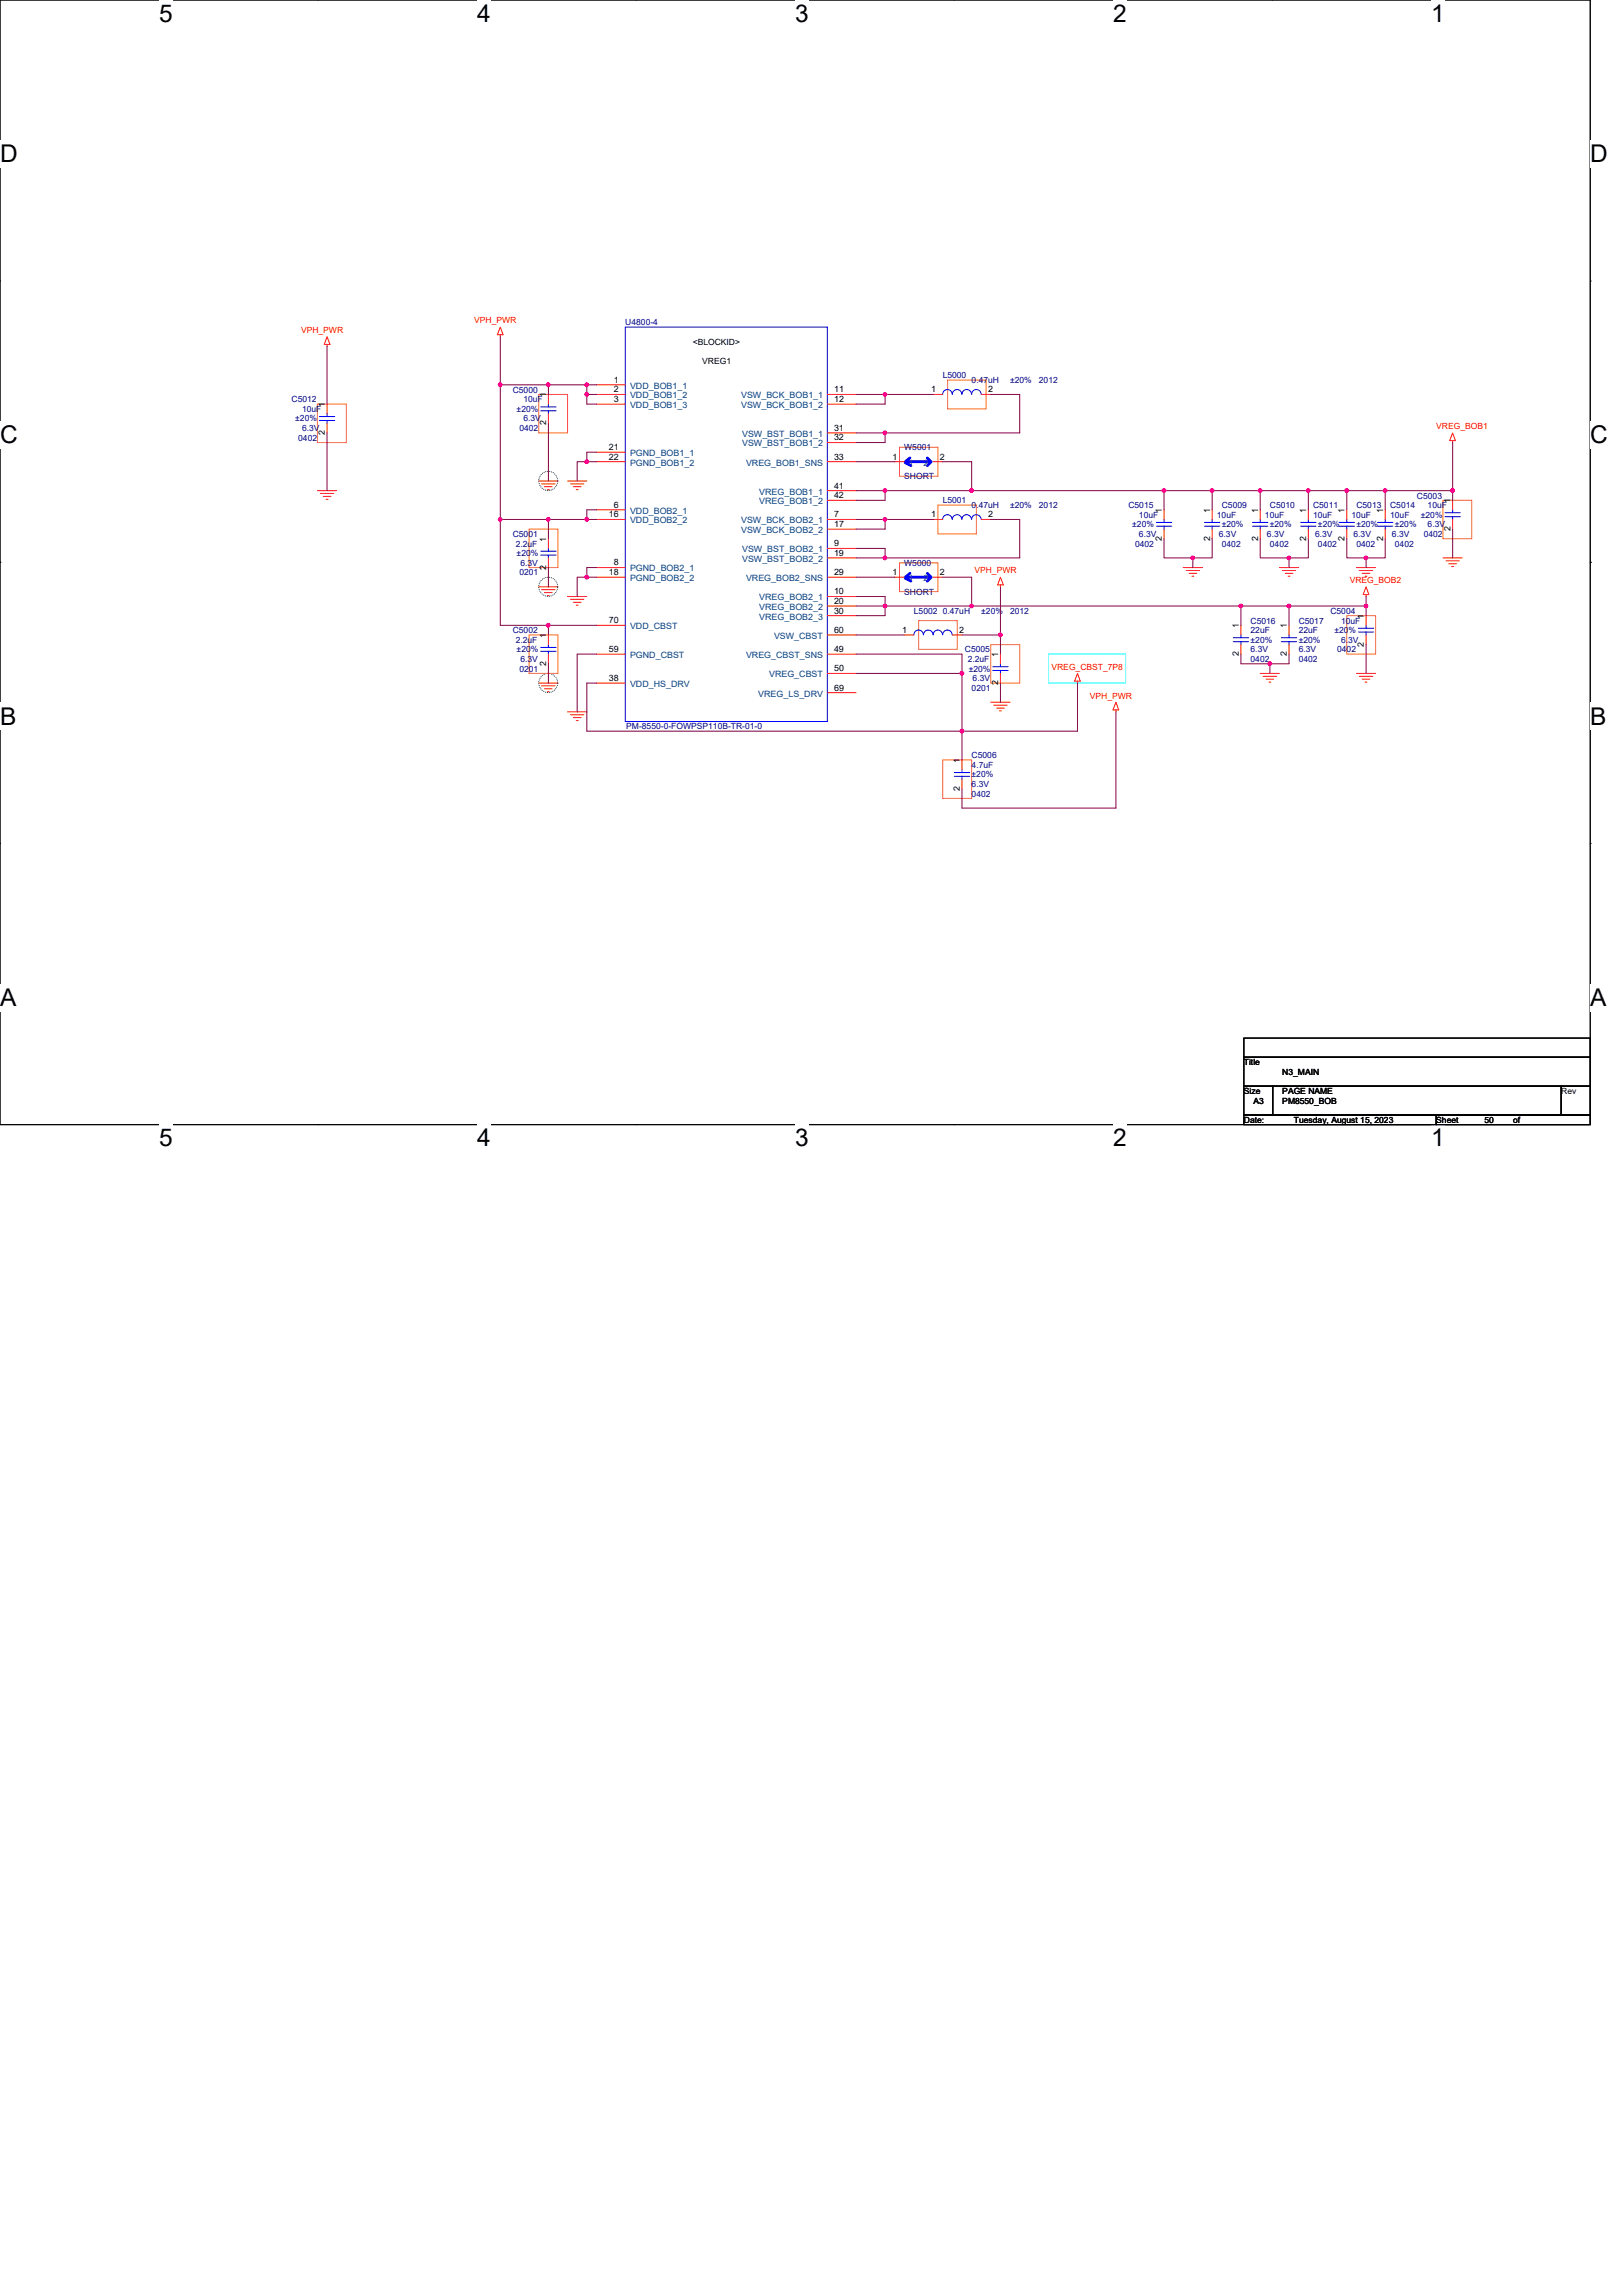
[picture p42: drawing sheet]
<svg xmlns="http://www.w3.org/2000/svg" width="210mm" height="297mm" viewBox="0 0 210 297" stroke-linecap="round" stroke-linejoin="round" font-family="sans-serif">
<defs><g id="words">
<g font-size="3.2">
<text x="20.6" y="2.8">5</text>
<text x="61.7" y="2.8">4</text>
<text x="102.9" y="2.8">3</text>
<text x="144" y="2.8">2</text>
<text x="185.2" y="2.8">1</text>
<text x="0" y="21">D</text>
<text x="205.7" y="21">D</text>
<text x="0" y="57.4">C</text>
<text x="205.7" y="57.4">C</text>
<text x="0" y="93.7">B</text>
<text x="205.7" y="93.7">B</text>
<text x="0" y="130.1">A</text>
<text x="205.7" y="130.1">A</text>
<text x="20.6" y="148.3">5</text>
<text x="61.7" y="148.3">4</text>
<text x="102.9" y="148.3">3</text>
<text x="144" y="148.3">2</text>
<text x="185.2" y="148.3">1</text>
</g>
<g font-size="1.1" fill="#f00">
<text x="61.4" y="41.8">VPH_PWR</text>
<text x="38.9" y="43.1">VPH_PWR</text>
<text x="185.8" y="55.5">VREG_BOB1</text>
<text x="126.1" y="74.2">VPH_PWR</text>
<text x="174.6" y="75.4">VREG_BOB2</text>
<text x="136" y="86.6">VREG_CBST_7P8</text>
<text x="141" y="90.4">VPH_PWR</text>
</g>
<g font-size="1.1" fill="#000080">
<text x="80.9" y="42.1">U4800-4</text>
<text x="37.7" y="52">C5012</text>
<text x="39.1" y="53.3">10uF</text>
<text x="66.3" y="50.8">C5000</text>
<text x="66.8" y="53.3">±20%</text>
<text x="67.7" y="52">10uF</text>
<text x="122" y="48.9">L5000</text>
<text x="125.7" y="49.6">0.47uH</text>
<text x="130.7" y="49.6">±20%</text>
<text x="134.4" y="49.6">2012</text>
<text x="38.2" y="54.5">±20%</text>
<text x="38.6" y="57">0402</text>
<text x="39.1" y="55.8">6.3V</text>
<text x="67.2" y="55.8">0402</text>
<text x="67.7" y="54.5">6.3V</text>
<text x="117" y="58.3">W5001</text>
<text x="117" y="62">SHORT</text>
<text x="122" y="65.1">L5001</text>
<text x="125.7" y="65.7">0.47uH</text>
<text x="130.7" y="65.7">±20%</text>
<text x="134.4" y="65.7">2012</text>
<text x="146" y="65.7">C5015</text>
<text x="158.1" y="65.7">C5009</text>
<text x="164.3" y="65.7">C5010</text>
<text x="169.9" y="65.7">C5011</text>
<text x="175.5" y="65.7">C5013</text>
<text x="179.9" y="65.7">C5014</text>
<text x="183.3" y="64.5">C5003</text>
<text x="184.7" y="65.7">10uF</text>
<text x="66.3" y="69.5">C5001</text>
<text x="66.7" y="70.7">2.2uF</text>
<text x="66.8" y="72">±20%</text>
<text x="146.5" y="68.2">±20%</text>
<text x="146.9" y="70.7">0402</text>
<text x="147.4" y="67">10uF</text>
<text x="147.4" y="69.5">6.3V</text>
<text x="157.4" y="67">10uF</text>
<text x="157.7" y="69.5">6.3V</text>
<text x="158.1" y="70.7">0402</text>
<text x="158.1" y="68.2">±20%</text>
<text x="163.7" y="67">10uF</text>
<text x="163.9" y="69.5">6.3V</text>
<text x="164.3" y="70.7">0402</text>
<text x="164.3" y="68.2">±20%</text>
<text x="169.9" y="67">10uF</text>
<text x="170.1" y="69.5">6.3V</text>
<text x="170.5" y="70.7">0402</text>
<text x="170.5" y="68.2">±20%</text>
<text x="174.9" y="67">10uF</text>
<text x="175.1" y="69.5">6.3V</text>
<text x="175.5" y="70.7">0402</text>
<text x="175.5" y="68.2">±20%</text>
<text x="179.9" y="67">10uF</text>
<text x="180.1" y="69.5">6.3V</text>
<text x="180.5" y="70.7">0402</text>
<text x="180.5" y="68.2">±20%</text>
<text x="183.8" y="67">±20%</text>
<text x="184.2" y="69.5">0402</text>
<text x="184.7" y="68.2">6.3V</text>
<text x="67.2" y="74.4">0201</text>
<text x="67.3" y="73.2">6.3V</text>
<text x="117" y="73.2">W5000</text>
<text x="117" y="76.9">SHORT</text>
<text x="66.3" y="81.9">C5002</text>
<text x="66.7" y="83.2">2.2uF</text>
<text x="118.2" y="79.4">L5002 0.47uH</text>
<text x="127" y="79.4">±20%</text>
<text x="130.7" y="79.4">2012</text>
<text x="161.8" y="80.7">C5016</text>
<text x="161.8" y="81.9">22uF</text>
<text x="161.8" y="83.2">±20%</text>
<text x="168" y="80.7">C5017</text>
<text x="168" y="81.9">22uF</text>
<text x="168" y="83.2">±20%</text>
<text x="172.1" y="79.4">C5004</text>
<text x="172.6" y="81.9">±20%</text>
<text x="173.5" y="80.7">10uF</text>
<text x="173.5" y="83.2">6.3V</text>
<text x="66.8" y="84.4">±20%</text>
<text x="67.2" y="86.9">0201</text>
<text x="67.3" y="85.6">6.3V</text>
<text x="124.8" y="84.4">C5005</text>
<text x="125.2" y="85.6">2.2uF</text>
<text x="125.3" y="86.9">±20%</text>
<text x="125.7" y="89.4">0201</text>
<text x="125.8" y="88.1">6.3V</text>
<text x="161.8" y="85.6">0402</text>
<text x="161.8" y="84.4">6.3V</text>
<text x="168" y="85.6">0402</text>
<text x="168" y="84.4">6.3V</text>
<text x="173" y="84.4">0402</text>
<text x="81" y="94.4">PM-8550-0-FOWPSP110B-TR-01-0</text>
<text x="125.7" y="98.1">C5006</text>
<text x="125.7" y="99.3">4.7uF</text>
<text x="125.7" y="101.8">6.3V</text>
<text x="125.7" y="100.6">±20%</text>
<text x="125.7" y="103.1">0402</text>
</g>
<g font-size="1.1">
<text x="89.6" y="44.6">&lt;BLOCKID&gt;</text>
<text x="90.8" y="47.1">VREG1</text>
<text x="42" y="52.6" transform="rotate(-90 42 52.6)">1</text>
<text x="70.7" y="51.4" transform="rotate(-90 70.7 51.4)">1</text>
<text x="79.4" y="49.5">1</text>
<text x="79.4" y="50.8">2</text>
<text x="79.4" y="52">3</text>
<text x="107.9" y="50.8">11</text>
<text x="107.9" y="52">12</text>
<text x="120.5" y="50.8">1</text>
<text x="127.8" y="50.8">2</text>
<text x="42" y="56.3" transform="rotate(-90 42 56.3)">2</text>
<text x="70.7" y="55" transform="rotate(-90 70.7 55)">2</text>
<text x="78.8" y="58.2">21</text>
<text x="78.8" y="59.5">22</text>
<text x="107.9" y="59.5">33</text>
<text x="107.9" y="55.7">31</text>
<text x="107.9" y="57">32</text>
<text x="115.5" y="59.5">1</text>
<text x="121.6" y="59.5">2</text>
<text x="79.4" y="65.7">6</text>
<text x="107.9" y="63.2">41</text>
<text x="107.9" y="64.5">42</text>
<text x="187.7" y="65.1" transform="rotate(-90 187.7 65.1)">1</text>
<text x="70.7" y="70.1" transform="rotate(-90 70.7 70.1)">1</text>
<text x="78.8" y="66.9">16</text>
<text x="107.9" y="70.7">9</text>
<text x="107.9" y="71.9">19</text>
<text x="107.9" y="66.9">7</text>
<text x="107.9" y="68.2">17</text>
<text x="120.5" y="66.9">1</text>
<text x="127.8" y="66.9">2</text>
<text x="150.3" y="70" transform="rotate(-90 150.3 70)">2</text>
<text x="150.3" y="66.3" transform="rotate(-90 150.3 66.3)">1</text>
<text x="156.5" y="70" transform="rotate(-90 156.5 70)">2</text>
<text x="156.5" y="66.3" transform="rotate(-90 156.5 66.3)">1</text>
<text x="162.8" y="70" transform="rotate(-90 162.8 70)">2</text>
<text x="162.8" y="66.3" transform="rotate(-90 162.8 66.3)">1</text>
<text x="169" y="70" transform="rotate(-90 169 70)">2</text>
<text x="169" y="66.3" transform="rotate(-90 169 66.3)">1</text>
<text x="174" y="70" transform="rotate(-90 174 70)">2</text>
<text x="174" y="66.3" transform="rotate(-90 174 66.3)">1</text>
<text x="178.9" y="70" transform="rotate(-90 178.9 70)">2</text>
<text x="178.9" y="66.3" transform="rotate(-90 178.9 66.3)">1</text>
<text x="187.7" y="68.7" transform="rotate(-90 187.7 68.7)">2</text>
<text x="70.7" y="73.7" transform="rotate(-90 70.7 73.7)">2</text>
<text x="78.8" y="74.4">18</text>
<text x="79.4" y="73.2">8</text>
<text x="107.9" y="76.9">10</text>
<text x="107.9" y="74.4">29</text>
<text x="115.5" y="74.4">1</text>
<text x="121.6" y="74.4">2</text>
<text x="70.7" y="82.5" transform="rotate(-90 70.7 82.5)">1</text>
<text x="78.8" y="80.6">70</text>
<text x="107.9" y="78.1">20</text>
<text x="107.9" y="79.4">30</text>
<text x="107.9" y="81.9">60</text>
<text x="116.7" y="81.9">1</text>
<text x="124.1" y="81.9">2</text>
<text x="160.3" y="81.3" transform="rotate(-90 160.3 81.3)">1</text>
<text x="166.5" y="81.3" transform="rotate(-90 166.5 81.3)">1</text>
<text x="176.5" y="83.7" transform="rotate(-90 176.5 83.7)">2</text>
<text x="176.5" y="80" transform="rotate(-90 176.5 80)">1</text>
<text x="70.7" y="86.1" transform="rotate(-90 70.7 86.1)">2</text>
<text x="78.8" y="84.3">59</text>
<text x="78.8" y="88.1">38</text>
<text x="107.9" y="84.3">49</text>
<text x="107.9" y="86.8">50</text>
<text x="107.9" y="89.3">69</text>
<text x="129.2" y="88.6" transform="rotate(-90 129.2 88.6)">2</text>
<text x="129.2" y="85" transform="rotate(-90 129.2 85)">1</text>
<text x="160.3" y="84.9" transform="rotate(-90 160.3 84.9)">2</text>
<text x="166.5" y="84.9" transform="rotate(-90 166.5 84.9)">2</text>
<text x="124.2" y="98.7" transform="rotate(-90 124.2 98.7)">1</text>
<text x="124.2" y="102.3" transform="rotate(-90 124.2 102.3)">2</text>
<text x="160.9" y="137.8">Title</text>
<text x="160.9" y="141.5">Size</text>
<text x="162.2" y="142.8">A3</text>
<text x="165.9" y="141.5">PAGE NAME</text>
<text x="165.9" y="142.8">PM8550_BOB</text>
<text x="165.9" y="139">N3_MAIN</text>
<text x="202" y="141.5">Rev</text>
<text x="160.9" y="145.3">Date:</text>
<text x="167.4" y="145.3">Tuesday, August 15, 2023</text>
<text x="185.8" y="145.3">Sheet</text>
<text x="192" y="145.3">50</text>
<text x="195.8" y="145.3">of</text>
</g>
<g font-size="1.1" fill="#004080">
<text x="81.5" y="50.3">VDD_BOB1_1</text>
<text x="81.5" y="51.5">VDD_BOB1_2</text>
<text x="81.5" y="52.8">VDD_BOB1_3</text>
<text x="95.9" y="51.5">VSW_BCK_BOB1_1</text>
<text x="95.9" y="52.8">VSW_BCK_BOB1_2</text>
<text x="81.5" y="59">PGND_BOB1_1</text>
<text x="96" y="56.5">VSW_BST_BOB1_1</text>
<text x="96" y="57.8">VSW_BST_BOB1_2</text>
<text x="81.5" y="60.2">PGND_BOB1_2</text>
<text x="96.5" y="60.2">VREG_BOB1_SNS</text>
<text x="98.2" y="64">VREG_BOB1_1</text>
<text x="98.2" y="65.2">VREG_BOB1_2</text>
<text x="117.6" y="60.2">1</text>
<text x="119.5" y="60.2">2</text>
<text x="81.5" y="66.5">VDD_BOB2_1</text>
<text x="81.5" y="67.7">VDD_BOB2_2</text>
<text x="95.9" y="67.7">VSW_BCK_BOB2_1</text>
<text x="95.9" y="69">VSW_BCK_BOB2_2</text>
<text x="96" y="71.5">VSW_BST_BOB2_1</text>
<text x="81.5" y="73.9">PGND_BOB2_1</text>
<text x="81.5" y="75.2">PGND_BOB2_2</text>
<text x="96" y="72.7">VSW_BST_BOB2_2</text>
<text x="96.5" y="75.2">VREG_BOB2_SNS</text>
<text x="98.2" y="77.7">VREG_BOB2_1</text>
<text x="117.6" y="75.2">1</text>
<text x="119.5" y="75.2">2</text>
<text x="81.5" y="81.4">VDD_CBST</text>
<text x="98.2" y="78.9">VREG_BOB2_2</text>
<text x="98.2" y="80.2">VREG_BOB2_3</text>
<text x="100.1" y="82.7">VSW_CBST</text>
<text x="81.5" y="85.1">PGND_CBST</text>
<text x="81.5" y="88.9">VDD_HS_DRV</text>
<text x="96.5" y="85.1">VREG_CBST_SNS</text>
<text x="99.5" y="87.6">VREG_CBST</text>
<text x="98.1" y="90.1">VREG_LS_DRV</text>
</g>
</g></defs>
<path d="M0 0h205.7v145.5h-205.7z" fill="none" stroke="#000" stroke-width=".13"/>
<g fill="#fff">
<path d="M20.6 0h1.7v3.5h-1.7z"/>
<path d="M20.6 145.5h1.7v3.5h-1.7z"/>
</g>
<path d="M41.1 0h.1M41.1 145.5h.1" fill="none" stroke="#000" stroke-width=".13"/>
<g fill="#fff">
<path d="M61.7 0h1.8v3.5h-1.8z"/>
<path d="M61.7 145.5h1.8v3.5h-1.8z"/>
</g>
<path d="M82.3 0h.1M82.3 145.5h.1" fill="none" stroke="#000" stroke-width=".13"/>
<g fill="#fff">
<path d="M102.9 0h1.7v3.5h-1.7z"/>
<path d="M102.9 145.5h1.7v3.5h-1.7z"/>
</g>
<path d="M123.4 0h.1M123.4 145.5h.1" fill="none" stroke="#000" stroke-width=".13"/>
<g fill="#fff">
<path d="M144 0h1.8v3.5h-1.8z"/>
<path d="M144 145.5h1.8v3.5h-1.8z"/>
</g>
<path d="M164.6 0h.1M164.6 145.5h.1" fill="none" stroke="#000" stroke-width=".13"/>
<g fill="#fff">
<path d="M185.2 0h1.7v3.5h-1.7z"/>
<path d="M185.2 145.5h1.7v3.5h-1.7z"/>
<path d="M0 18.2h2.3v3.5h-2.3z"/>
<path d="M205.7 18.2h2.3v3.5h-2.3z"/>
<path d="M0 54.5h2.3v3.6h-2.3z"/>
<path d="M205.7 54.5h2.3v3.6h-2.3z"/>
</g>
<path d="M0 36.4h.1M205.7 36.4h.1" fill="none" stroke="#000" stroke-width=".13"/>
<g fill="#fff">
<path d="M0 90.9h2.1v3.5h-2.1z"/>
<path d="M205.7 90.9h2.1v3.5h-2.1z"/>
</g>
<path d="M0 72.7h.1M205.7 72.7h.1" fill="none" stroke="#000" stroke-width=".13"/>
<g fill="#fff">
<path d="M0 127.3h2.1v3.5h-2.1z"/>
<path d="M205.7 127.3h2.2v3.5h-2.2z"/>
</g>
<path d="M0 109.1h.1M205.7 109.1h.1M160.9 134.3h44.8v2.5h-44.8zM160.9 136.8h44.8v3.7h-44.8zM160.9 140.5h3.8v3.8h-3.8zM160.9 144.3h24.9v1.2h-24.9zM164.7 140.5h37.3v3.8h-37.3zM185.8 144.3h19.9v1.2h-19.9zM202 140.5h3.7v3.8h-3.7z" fill="none" stroke="#000" stroke-width=".13"/>
<g fill="none" stroke="#008000" stroke-width=".13">
<circle cx="70.9" cy="75.9" r="1.23"/>
<circle cx="70.9" cy="62.2" r="1.23"/>
<circle cx="70.9" cy="88.4" r="1.23"/>
</g>
<path d="M135.7 84.6h9.9v3.8h-9.9z" fill="none" stroke="#0ff" stroke-width=".13"/>
<g fill="none" stroke="#ff8000" stroke-width=".13">
<path d="M41.1 52.3h3.7v5h-3.7zM69.7 51h3.7v5h-3.7zM116.4 57.9h4.9v3.7h-4.9zM122.6 49.2h5v3.7h-5zM68.5 68.5h3.7v4.9h-3.7zM116.4 72.8h4.9v3.7h-4.9zM121.3 65.3h5v3.8h-5zM174.2 79.7h3.8v4.9h-3.8zM186.7 64.7h3.7v5h-3.7zM68.5 82.1h3.7v5h-3.7zM118.9 80.3h4.9v3.7h-4.9zM122 98.3h3.7v5h-3.7z"/>
<path d="M128.2 83.4h3.7v5h-3.7z"/>
</g>
<g fill="none" stroke="#f00" stroke-width=".13">
<path d="M42.3 43.6l.4 1h-.7zM42.3 44.6v.2M42.3 52.3v1.2M42.3 54.8v1.2M64.7 43.3v.3M64.7 42.3l.4 1h-.8zM71 51v1.3M71 53.5v1.3M77.2 58.5h3.7M77.2 59.7h3.7M77.2 49.8h3.7M77.2 51h3.7"/>
<path d="M77.2 52.3h3.7M107 59.7h3.8M107 51h3.8M107 52.3h3.8M107 56h3.8M107 57.3h3.8M115.7 59.7h1.3M120.7 59.7h1.3M120.7 51h1.3M127 51h1.2M187.9 57v.3M187.9 56l.4 1h-.7z"/>
<path d="M41.1 63.5h2.5M41.4 63.8h1.8M41.8 64.2h1M42.2 64.6h.2M69.7 62.2h2.5M69.7 75.9h2.5M70.1 62.6h1.7M70.1 76.3h1.7M70.4 63h1M70.4 76.7h1M70.8 63.4h.3M70.8 77h.3"/>
<path d="M71 69.7v1.3M71 72.2v1.2M73.4 62.2h2.5M73.4 77.2h2.5M73.8 62.6h1.7M73.8 77.5h1.7M74.2 63h1M74.2 77.9h1M74.5 63.4h.3M74.5 78.3h.3M77.2 73.4h3.7M77.2 74.7h3.7"/>
<path d="M77.2 66h3.7M77.2 67.2h3.7M107 63.5h3.8M107 64.7h3.8M107 77.2h3.8M107 78.4h3.8M107 79.7h3.8M107 74.7h3.8M107 67.2h3.8M107 68.5h3.8M107 71h3.8M107 72.2h3.8"/>
<path d="M115.7 74.7h1.3M120.7 74.7h1.3M120.7 67.2h1.3M127 67.2h1.2M129.4 75.7v.2M129.4 74.7l.4 1h-.7zM150.6 66v1.2M150.6 68.5v1.2M153.1 73.4h2.5M153.5 73.8h1.7M153.8 74.2h1M154.2 74.5h.3"/>
<path d="M156.8 66v1.2M156.8 68.5v1.2M163 66v1.2M163 68.5v1.2M165.5 73.4h2.5M165.9 73.8h1.7M166.3 74.2h1M166.6 74.5h.3M169.3 66v1.2M169.3 68.5v1.2M174.2 66v1.2M174.2 68.5v1.2"/>
<path d="M175.5 73.4h2.5M175.9 73.8h1.7M176.2 74.2h1M176.6 74.5h.2M176.7 75.9l.4 1h-.7zM176.7 76.9v.3M176.7 79.7v1.2M179.2 66v1.2M179.2 68.5v1.2M186.7 72.2h2.5M187.1 72.6h1.7M187.4 72.9h1"/>
<path d="M187.8 73.3h.3M187.9 64.7v1.3M187.9 67.2v1.3M69.7 88.4h2.5M70.1 88.7h1.7M70.4 89.1h1M70.8 89.5h.3M71 82.1v1.3M71 84.6v1.3M73.4 92.1h2.5M73.8 92.5h1.7M74.2 92.8h1"/>
<path d="M74.5 93.2h.3M77.2 84.6h3.7M77.2 80.9h3.7M77.2 88.4h3.7M107 87.1h3.8M107 84.6h3.8M107 89.6h3.8M107 82.1h3.8M117 82.1h1.2M123.2 82.1h1.3M124.5 98.3v1.3M128.2 90.8h2.5"/>
<path d="M128.6 91.2h1.7M128.9 91.6h1M129.3 92h.3M129.4 84.6v1.3M129.4 87.1v1.3M139.4 87.1l.4 1h-.8zM139.4 88.1v.3M144.4 90.8l.3 1h-.7zM144.4 91.8v.3M160.5 80.9v1.2M160.5 83.4v1.2M163 87.1h2.5"/>
<path d="M163.4 87.5h1.8M163.8 87.9h1M164.2 88.2h.2M166.8 80.9v1.2M166.8 83.4v1.2M175.5 87.1h2.5M175.9 87.5h1.7M176.2 87.9h1M176.6 88.2h.2M176.7 82.1v1.3M124.5 100.8v1.3"/>
</g>
<g fill="none" stroke="#00f" stroke-width=".13">
<path d="M41.3 53.9h2M41.3 54.4h2M42.3 53.5v.4M42.3 54.4v.4M70 52.6h1.9M70 53.1h1.9M71 52.3v.3M71 53.1v.4M80.9 42.3h26.1v51h-26.1zM124.4 51a.62 .62 0 0 0-.6-.6 .62 .62 0 0 0-.6 .6 .61 .61 0 0 0-.6-.6 .61 .61 0 0 0-.6 .6M125.7 51a.61 .61 0 0 0-.6-.6 .61 .61 0 0 0-.6 .6M126.9 51a.61 .61 0 0 0-.6-.6 .61 .61 0 0 0-.6 .6"/>
<path d="M70 71.3h1.9M70 71.8h1.9M71 71v.3M71 71.8v.4M124.4 67.2a.63 .63 0 0 0-.6-.6 .63 .63 0 0 0-.6 .6 .61 .61 0 0 0-.6-.6 .61 .61 0 0 0-.6 .6M125.7 67.2a.61 .61 0 0 0-.6-.6 .61 .61 0 0 0-.6 .6M126.9 67.2a.61 .61 0 0 0-.6-.6 .61 .61 0 0 0-.6 .6M149.6 67.6h2M149.6 68.1h2M150.6 67.2v.4M150.6 68.1v.4M155.8 67.6h2"/>
<path d="M155.8 68.1h2M156.8 67.2v.4M156.8 68.1v.4M162.1 67.6h1.9M162.1 68.1h1.9M163 67.2v.4M163 68.1v.4M168.3 67.6h2M168.3 68.1h2M169.3 67.2v.4M169.3 68.1v.4M173.2 67.6h2"/>
<path d="M173.2 68.1h2M174.2 67.2v.4M174.2 68.1v.4M178.2 67.6h2M178.2 68.1h2M179.2 67.2v.4M179.2 68.1v.4M186.9 66.3h2M186.9 66.8h2M187.9 66v.3M187.9 66.8v.4M70 83.8h1.9"/>
<path d="M70 84.3h1.9M71 83.4v.4M71 84.3v.3M120.7 82.1a.62 .62 0 0 0-.6-.6 .62 .62 0 0 0-.6 .6 .61 .61 0 0 0-.6-.6 .61 .61 0 0 0-.7 .6M121.9 82.1a.6 .6 0 0 0-.6-.6 .6 .6 0 0 0-.6 .6M123.2 82.1a.61 .61 0 0 0-.6-.6 .61 .61 0 0 0-.6 .6M123.5 99.9h2M124.5 99.6v.3M128.4 86.3h2M128.4 86.7h2M129.4 85.9v.4M129.4 86.7v.4"/>
<path d="M159.6 82.5h1.9M159.6 83h1.9M160.5 82.1v.4M160.5 83v.4M165.8 82.5h2M165.8 83h2M166.8 82.1v.4M166.8 83v.4M175.7 81.3h2M175.7 81.8h2M176.7 80.9v.4M176.7 81.8v.3"/>
<path d="M123.5 100.4h2M124.5 100.4v.4"/>
</g>
<path d="M117.1 59.9l.8 .3M117.4 59.7h2.7M117.7 59.2l-.6 .5M120 59.2l.4 .4M120.5 59.7l-.5 .5M117.1 74.8l.8 .4M117.4 74.7h2.7M117.7 74.2l-.6 .5M120 74.2l.4 .3M120.5 74.7l-.5 .5" fill="none" stroke="#00f" stroke-width=".36"/>
<g fill="none" stroke="#800040" stroke-width=".13">
<path d="M42.3 44.8v7.5M42.3 56v7.5M64.7 43.6v6.2M64.7 49.8h6.3M64.7 49.8v17.4M71 49.8v1.2M71 54.8v7.4M71 49.8h4.9M75.9 49.8h1.3M75.9 51h1.3M75.9 59.7h1.3M75.9 49.8v1.2"/>
<path d="M75.9 51v1.3h1.3M75.9 59.7h-1.2v2.5M77.2 58.5h-1.3v1.2M110.8 59.7h4.9M110.8 51h3.7M110.8 56h3.7M114.5 51h6.2M114.5 51v1.3h-3.7M114.5 56v1.3h-3.7M122 59.7h3.7v3.8M128.2 51h3.7v5h-17.4M187.9 57.3v6.2"/>
<path d="M64.7 67.2v13.7h6.3M64.7 67.2h6.3M71 67.2v2.5M71 73.4v2.5M71 67.2h4.9M75.9 67.2h1.3M75.9 74.7h1.3M75.9 74.7h-1.2v2.5M77.2 66h-1.3v1.2M77.2 73.4h-1.3v1.3M110.8 74.7h4.9M110.8 63.5h3.7"/>
<path d="M110.8 67.2h3.7M110.8 71h3.7v1.2M110.8 72.2h3.7M110.8 77.2h3.7v1.2M110.8 78.4h3.7M114.5 67.2h6.2M114.5 63.5h11.2M114.5 78.4h11.2M114.5 63.5v1.2h-3.7M114.5 67.2v1.3h-3.7M114.5 78.4v1.3h-3.7M122 74.7h3.7v3.7"/>
<path d="M125.7 63.5h24.9M125.7 78.4h34.8M128.2 67.2h3.7v5h-17.4M129.4 75.9v6.2M150.6 69.7v2.5h3.7M154.3 72.2v1.2M156.8 63.5h-6.2v2.5M156.8 69.7v2.5h-2.5M160.5 78.4v2.5M160.5 78.4h16.2M163 69.7v2.5h3.8v1.2M163 63.5h-6.2v2.5"/>
<path d="M166.8 78.4v2.5M169.3 63.5h-6.3v2.5M169.3 69.7v2.5h-2.5M174.2 63.5h-4.9v2.5M174.2 63.5v2.5M174.2 63.5h5M174.2 69.7v2.5h2.5v1.2M176.7 77.2v1.2M176.7 78.4v1.3M179.2 69.7v2.5h-2.5M187.9 63.5h-8.7v2.5M187.9 63.5v1.2"/>
<path d="M187.9 68.5v3.7M71 80.9h6.2M71 80.9v1.2M71 85.9v2.5M77.2 84.6h-2.5v7.5M110.8 84.6h13.7v2.5M110.8 87.1h13.7M110.8 82.1h6.2M124.5 87.1v7.5h-48.6v-6.2h1.3M124.5 82.1h4.9M129.4 82.1v2.5M129.4 88.4v2.4"/>
<path d="M139.4 88.4v6.2h-14.9v3.7M144.4 92.1v12.4h-19.9v-2.4M160.5 84.6v1.3h3.8M164.3 85.9v1.2M166.8 84.6v1.3h-2.5M176.7 83.4v3.7"/>
</g>
<g fill="#f0f" stroke="#f0f" stroke-width=".13">
<circle cx="70.9" cy="49.8" r=".24"/>
<circle cx="64.7" cy="49.8" r=".24"/>
<circle cx="75.9" cy="49.8" r=".24"/>
<circle cx="75.9" cy="51" r=".24"/>
<circle cx="114.5" cy="51" r=".24"/>
<circle cx="114.5" cy="56" r=".24"/>
<circle cx="75.9" cy="59.7" r=".24"/>
<circle cx="114.5" cy="63.5" r=".24"/>
<circle cx="125.7" cy="63.5" r=".24"/>
<circle cx="64.7" cy="67.2" r=".24"/>
<circle cx="70.9" cy="67.2" r=".24"/>
<circle cx="75.9" cy="67.2" r=".24"/>
<circle cx="114.5" cy="67.2" r=".24"/>
<circle cx="114.5" cy="72.2" r=".23"/>
<circle cx="75.9" cy="74.7" r=".24"/>
<circle cx="114.5" cy="78.4" r=".23"/>
<circle cx="125.7" cy="78.4" r=".24"/>
<circle cx="160.5" cy="78.4" r=".24"/>
<circle cx="70.9" cy="80.9" r=".24"/>
<circle cx="129.4" cy="82.1" r=".24"/>
<circle cx="124.5" cy="87.1" r=".24"/>
<circle cx="124.5" cy="94.6" r=".24"/>
<circle cx="150.6" cy="63.5" r=".24"/>
<circle cx="156.8" cy="63.5" r=".24"/>
<circle cx="163" cy="63.5" r=".24"/>
<circle cx="169.3" cy="63.5" r=".24"/>
<circle cx="174.2" cy="63.5" r=".24"/>
<circle cx="179.2" cy="63.5" r=".24"/>
<circle cx="187.9" cy="63.5" r=".24"/>
<circle cx="154.3" cy="72.2" r=".24"/>
<circle cx="166.8" cy="72.2" r=".24"/>
<circle cx="176.7" cy="72.2" r=".23"/>
<circle cx="164.3" cy="85.9" r=".24"/>
<circle cx="166.8" cy="78.4" r=".24"/>
<circle cx="176.7" cy="78.4" r=".23"/>
</g>
<use href="#words"/>
</svg>
